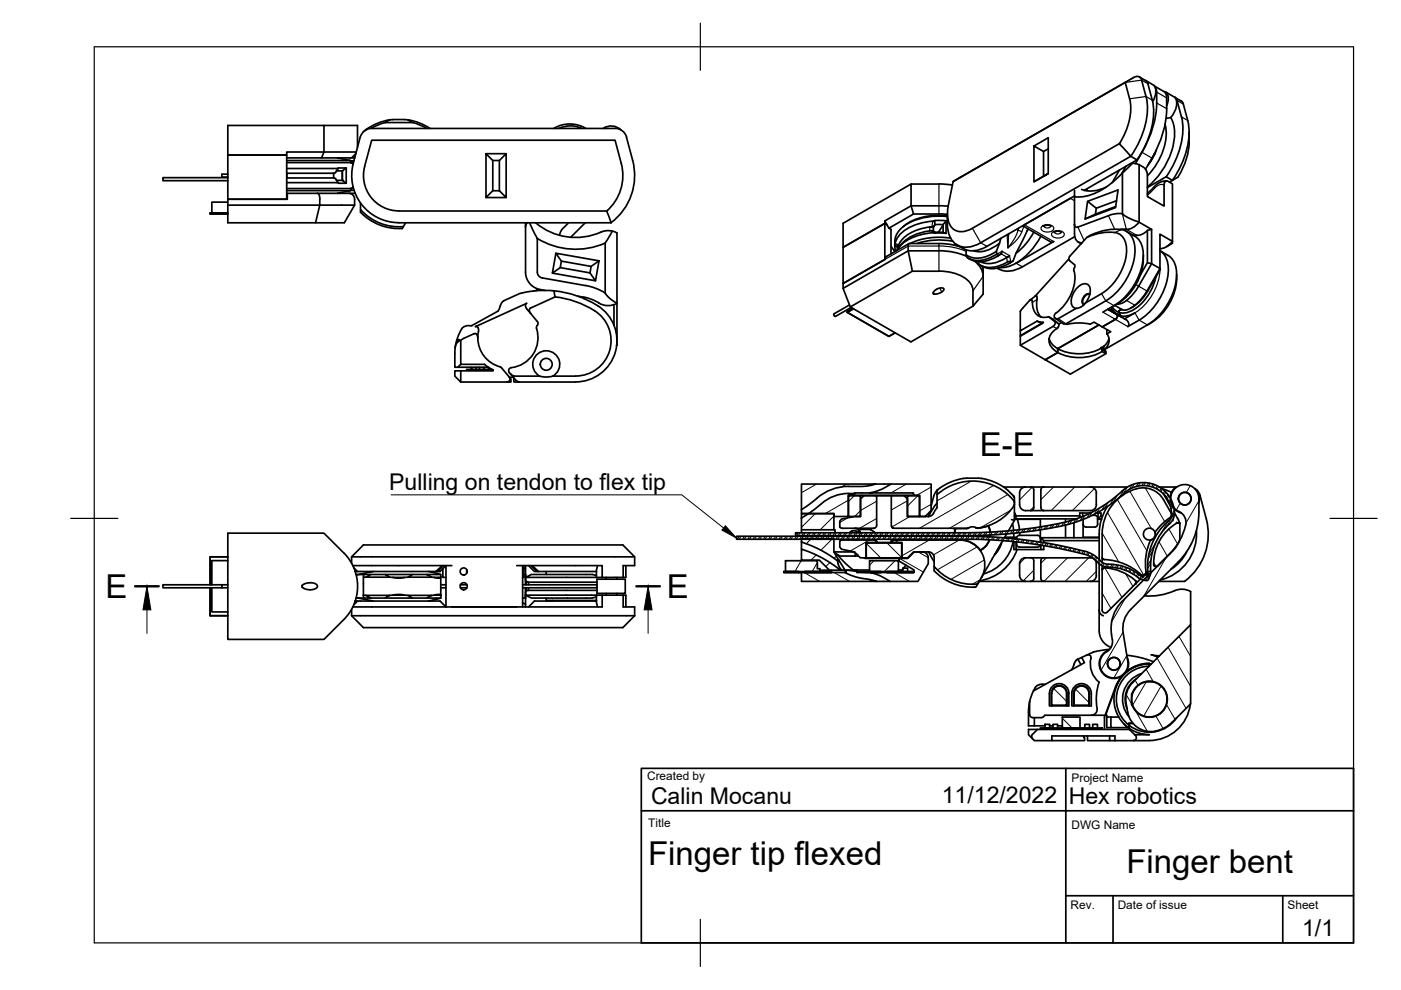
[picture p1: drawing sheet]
<svg xmlns="http://www.w3.org/2000/svg" width="297mm" height="210mm" viewBox="0 0 297 210" stroke-linecap="round" stroke-linejoin="round" font-family="sans-serif">
<defs><g id="words">
<g font-size="7">
<text x="207.8" y="96.7">E-E</text>
<text x="22.4" y="126.8">E</text>
<text x="141.4" y="126.8">E</text>
<text x="137.4" y="183.5">Finger tip flexed</text>
<text x="238.8" y="185.2">Finger bent</text>
</g>
<g font-size="4.9">
<text x="82.5" y="103.9">Pulling on tendon to flex tip</text>
<text x="138" y="170.6">Calin Mocanu</text>
<text x="199.7" y="170.3">11/12/2022</text>
<text x="226.6" y="170.4">Hex robotics</text>
<text x="276.1" y="198.6">1/1</text>
</g>
<g font-size="2.5">
<text x="137.2" y="165.4">Created by</text>
<text x="227.2" y="165.8">Project Name</text>
<text x="137.4" y="175.4">Title</text>
<text x="227.2" y="175.8">DWG Name</text>
<text x="227" y="192.7">Rev.</text>
<text x="237" y="192.7">Date of issue</text>
<text x="273" y="192.7">Sheet</text>
</g>
</g></defs>
<!-- layer: Visible -->
<g fill="none" stroke="#000" stroke-width=".36">
<path d="M240.3 16.4l-36.4 21.1M240.4 16.4a1.06 1.06 0 0 1 1.7 .6M241.6 16.3l3.1 1.8a3.2 3.2 0 0 1-.3 3.4M242 17a15.4 15.4 0 0 1 1.2 7.4 19.8 19.8 0 0 1-3.4 8.7M242.9 17.1l.5 .6M243.4 17.8a15.7 15.7 0 0 1 1.1 7.3 19.8 19.8 0 0 1-3.4 8.8M244.8 18.3l1.9 1.1a1.47 1.47 0 0 1 .7 1.4 21.9 21.9 0 0 1-3.1 12.7l-1.4 2.4M244.8 18.3l.3 .5 .1 .7M245.2 19.5a21.9 21.9 0 0 1-3.1 12.8l-1.4 2.4M246.9 19.5l.4 .1M247.3 19.6l1.8 1M247.3 19.6a2.76 2.76 0 0 1 .1 2.8"/>
<path d="M48.3 26.6h20.4v5.6h-7.9v.7h-12.5zM48.3 32.9h12.5v9.3h-12.5zM48.3 36.9h-1.2v.6h1.2M48.3 37.7h-13.8v.6h13.8M60.8 35.7l12.6-.1v3.3h-1.6l-.3-.2h-10.7M60.8 37.7h10.1l.9 1.2M60.8 36.9v.6M68.2 33.5h7M68.7 32.2l-.5 1.3h-7.4M68.7 32.2h6.8M68.7 26.6h7.1v4.7M70.7 36.7v1"/>
<path d="M71.4 38.2h.6a1.72 1.72 0 0 1 1.4 .7M71.5 33.5l2.8 .5h-13.5M71.8 35.6l-.6 .9-.4 .2-10 .1M73.4 35.6l-.8 .6v2v-2h-1.2M74.3 34v.1M74.8 39.7l-.4 .3h-13.6M74.9 39.7l-.6 .7M74.9 34.6a10 10 0 0 0 9.7 12.6M75 34.1h-.7l.5 .7-.4-.3h-13.6M75.2 33.5h.1M75.4 32.6l-.9 .9M76.4 29.1l-1.5 5.5"/>
<path d="M77.1 27.9h.1M77.3 35.3a7.5 7.5 0 0 0 7.3 9.4M77.6 27.5l-.3 .2M77.8 27.4l-.2 .1M78.8 27.2h51.6M78.8 27.2a2.51 2.51 0 0 0-2.4 1.9M81.7 26l-1.6 .5-1.4 .7M82.6 25.4l-.9 .6M82.7 25.4a12 12 0 0 0-5.1 2.1M83.3 25.4h2.5M83.3 25.4h-.6M85.8 25.4a11 11 0 0 1 5.4 1.8"/>
<path d="M86.5 25.4l.9 .6h-5.7M87.4 26l1.6 .5 1.5 .7M103 32.6l1.5 1.4v6.4l-1.5 1.5zM103 32.6h4.3M104.5 34h1.4M105.9 34l1.4-1.4v9.3l-1.4-1.5zM117.4 27.2a6.6 6.6 0 0 1 6.8 0M118.5 27.2a5.9 5.9 0 0 1 4.8 0M127.9 27.2a2.99 2.99 0 0 1 3.8 .4M130.4 27.2a2.51 2.51 0 0 1 2.4 1.9M131.7 34.6a10 10 0 0 1-3.1 10.2M131.7 34.6l-1.3-4.9h-51.6l-1.5 5.6"/>
<path d="M132.8 29.1a23.3 23.3 0 0 1 1.7 8.6 12.5 12.5 0 0 1-4.9 9.5M193.2 39h6.4l2.3 .2M203.8 37.5l-1.7 1M203.9 37.4v.1M219.2 31l2.1 1.1v5.3l-2.1 1.1zM219.2 31l3-1.8v7.6M221.3 37.4l.9-.6-3 1.7M222.2 31.6l-.9 .5M234.5 39.7a6.5 6.5 0 0 1-5.2 .5M237.3 36.1l-1.5 2.6M238 36.7v8.6M238 36.7a13.9 13.9 0 0 1-9.3 5.1l-.9-.1"/>
<path d="M238.7 35.2l-.9 1.6M239.5 32.8h.1M239.5 20.9l-.9-3.4-36.5 21-1.1 5.1a4.7 4.7 0 0 0 1.4 5.2 3.7 3.7 0 0 0 3.8-.4l31.2-18M239.5 20.9a13 13 0 0 1-2.2 9.6l2.4 2.6M239.7 33.1l-31.8 18.4a4.5 4.5 0 0 1-5.9-.3 5.9 5.9 0 0 1-1.1-3.8M239.7 33.1l1.4 .8-11.2 6.5M240.1 34.6l-2.1 2.1M240.1 34.6l1.4 .3M244.8 32.5l-1.2 2.1M245.2 31.8l-.8 1.7-1.1 1.6M247 26.4a12.2 12.2 0 0 1-3.7 10.9M247.4 38.4h-.8l-1 .5-2.3 2.1"/>
<path d="M248.2 24.9l-1 .2M248.2 24.9a9.5 9.5 0 0 1-.2 8.2 16.3 16.3 0 0 1-4.7 6.5M248.6 38.2l-1.4-.7-3.9 2.3M248.6 38.2l-.7 .4M249.1 20.6l.5 .7 .9 3.5M249.1 20.7l1.3 .7 .4 .4a25.7 25.7 0 0 1 1.3 5.6 18.4 18.4 0 0 1-3.5 10.8M249.1 20.6a3.7 3.7 0 0 1-.9 4.3M249.8 37.5l-1.2 .7M250.5 24.8a16.7 16.7 0 0 1-3.2 12.7M252.1 28v2M252.1 30.1a14.5 14.5 0 0 1-2.3 7.4M44.6 45.2h3.7h-3.7v.2h3.7h-3.7z"/>
<path d="M48.3 42.9h-3.4v2.3M60.8 40.4h13.5l-2.8 .6M60.8 41h.1M67.3 41a1.18 1.18 0 0 1 .5 1.2v1.3h7.4M73.9 41a1.26 1.26 0 0 1 1.3 1.2v1.3l-2.2 3.7h-6.1M74.3 40.4h.8M74.3 40.3v.1M75.2 41h-14.3v1.2h-12.6v5h18.6l.9-3.7h-19.5M75.2 41h.1M76.4 43.1v1.8a10.5 10.5 0 0 0 8.9 3.5l.7-1.2M76.5 44.4a10.9 10.9 0 0 0 9 3.6M84.6 44.7h44.2"/>
<path d="M84.6 47.2h45M103 41.9h4.3M104.5 40.4h1.4M111.4 47.2v10.5a4 4 0 0 0 4.2 3.9M111.8 47.2l-.4 .9M112.3 47.2l1.6 3.4M113.6 47.2a13.1 13.1 0 0 0 13.8 2M113.9 50.6v7.1a1.26 1.26 0 0 0 1.1 1.2l9.1 1.7a10.6 10.6 0 0 1 4.2 1.5M113.9 50.6a15.6 15.6 0 0 0 14.4 .9M117.9 53.7l9.1 1.6-1.7 1.2-6.3-1.1zM117.9 53.7l-.8 4.2 1.7-1.2 .2-1.3M118.8 56.7l6.3 1.2"/>
<path d="M120.5 47.2l-1.4 1.5-.5 1.2M124.1 47.2l-3.1 3.1M125.1 57.9l1.2 1.6-9.2-1.6M125.3 56.5l-.2 1.4M127 55.3l-.7 4.2M127.4 49.2l1.1-.3 1.3 .1-1.5 2.6v10.5M128.6 44.8l1 2.4M129.8 49l1 .4v14.9l-1.4-.9-1.1-1.3M188.9 52.2l.9 1.1M189.7 51.2v1.1M189.7 51.9l.2 1.4M190.4 52.1l.1 .1"/>
<path d="M190.5 52v.5M191.2 51.7l-.5 .6M191.2 51.7a9.2 9.2 0 0 1 6.5-2.8l.5 .3v.2h-.2a10.7 10.7 0 0 0-7.5 3.1l-.4 .6M192.7 51.7l-4.7 2.7-.3 .6-8.9 5.1v1l1.5 4 12.8 7.4 13.2-7.6 2.1-2.6v-5.1l-.1-.7M193.2 43.6v-4.6l-14.4 8.3v5.1l8.8-5 .4 .2-.4-.8v8.2l-8.8 5.1v-7.7l8.8-5 .4 .2 .5 .8 .4 .2v5.2M193.2 43.6l.5 1.8-5.2 3M193.2 43.6l7.8 .1M193.2 43.6l-5.6 3.2M193.4 57.5h5.7M193.7 45.4l7.2 .1M197.1 48.1a8.7 8.7 0 0 0-6.3 3.3l-.3 .6M197.1 48.1l.4 .1"/>
<path d="M197.5 48.2h.4M197.5 48.1h.1M197.5 48.1h-.4M197.9 48.2v.8M198.2 47.8l-.3 .4M198.2 46.8l-.3 .1a12.1 12.1 0 0 0-7.1 2.8l-.9 1.4-.2 .8M198.2 46.8v.9l-.2 .2-.4 .2M198.2 47.6h1.8M198.2 49.4l2.4 .1M198.2 46.8h2.4M199.1 57.5a8 8 0 0 1 6.8 2.8l.4 1.3v3.3M200 49.3h-1.8"/>
<path d="M200 47.6l-1.1 1.6M200.6 46.8v2.7l-.6-.2v-1.7zM200.8 45.9a12.9 12.9 0 0 0-9.7 2.5 4 4 0 0 0-1.4 2.8M200.9 45.8a12.5 12.5 0 0 0-9.5 2.3M200.9 45.3v2.1M201.6 50.5a14.9 14.9 0 0 0-8.6 1.1M202 51.2a15 15 0 0 0-7.5 .4M202.6 51.7l-.2 .3M203.2 52.1l-.1 .1M203.6 52.3l-1.9-.4-2-.3h-6.9l-.2 .3v1.3h6.5a13.7 13.7 0 0 1 5.9 1.2M204.8 53v1.1l.3 .5M206.6 55.3a4.2 4.2 0 0 1 1.8 3.3"/>
<path d="M208.3 56.5v.1M211.3 53.3a5.7 5.7 0 0 1-6.5 .7M211.4 53.8a5.8 5.8 0 0 1-6.3 .8M211.4 56.9l.4 .2M211.5 54.3a5.7 5.7 0 0 1-6.3 .4M211.8 54.2l-.5 .2M211.9 51.5a6 6 0 0 1-5.5 1.7M212.2 50.5l-1 2.8 .1 .6 .3 .2-.1 .2M212.2 53.9l-.4 .2M212.4 53.3l-.2 .6M213.4 54.6a5.7 5.7 0 0 1-5.5 .9M213.8 49.6v.2"/>
<path d="M214 54.2l-.6 .4M214.4 55.6a5.9 5.9 0 0 1-6.6 .6M214.8 55.3l-.9 .6M216.8 47.9l6 3.4 .6-.1-8 4.6M218 48.5l-2.5 5.1-.7 1.7-.4 .3-.7-.1a6.7 6.7 0 0 1-5.4 .9l-.6-.3-.3-.6M218 48.5l-.3 .5M219.2 49.2a13.6 13.6 0 0 1-3.8 4.5M220.7 50.1a12.8 12.8 0 0 1-7.1 6.5l-1.7 .1M221.3 48l.5-.3 .7 .1 .3 .2M223.5 49.2l.6-.2h.5l.4 .2M226.6 54.9l-7.2 7.9M227.7 57.4a9 9 0 0 1-2.8 8.1l-1.3 1.2-.1 .5 .3 .3"/>
<path d="M227.8 56.8l-.1 .6M227.8 56.1v.7M227.8 41.5l-18.5 10.7a5.2 5.2 0 0 1-6.4-.2M227.8 40.3v1.4M227.8 41.7v7.9M227.8 49.6a1.58 1.58 0 0 0 1.6 1.9M227.9 50.2l-11.1 6.3a5 5 0 0 1-5 .5M228.6 51.3l.6 .4M230 40.3v.1M230.5 50.3a10.2 10.2 0 0 1 6.5-.8 3.5 3.5 0 0 1 1.9 3.5 11.7 11.7 0 0 1-5.3 9.2M230.5 40v.5M230.6 42.7l-.5 3.7 2.2-1 .1-1.3"/>
<path d="M235 45.7l-6.5 2.4h-.5l-.2-.6M236.6 43.8l-4.3 1.6M236.7 42.6l-4.3 1.5-1.8-1.4 6.4-2.4-.5 3.7-6.4 2.4M237.7 48.7a3.5 3.5 0 0 1 2.9 3.3 13.3 13.3 0 0 1-6.1 11.8l-8.5 4.9M237.7 48.7a10.6 10.6 0 0 0-7.3 1.6l-3.7 4.2v.7l1.1 .9M238 45.3h.1M238 45.3h-1.5l-1.5 .4M238 45.3l1.1 .8 2.4 1v-12.2l1.2 .8 .5 1 .1 5 3.5 2 .1-5 .2-.3h.3l1.2 .6v12.2l-2.7-1.6v7.3l-1.7-1v-7.3l-2.7-1.5M238.8 49.1l1.8 1M240.2 49.9a3.3 3.3 0 0 0 3.1-1.1v6.9l.9 .2-2.8 4.8M240.6 50.1a4.7 4.7 0 0 1 1.8 4.9 14.2 14.2 0 0 1-8.6 11.2M241.5 47.1a3.5 3.5 0 0 1-3.7 1.5h-.3"/>
<path d="M242.4 55.1a11.7 11.7 0 0 1-5.3 9.2M242.4 54.1v1M243.3 55.7l-1.5 2.5M244.2 48.6l-.9 .2M245.1 58.7a10.3 10.3 0 0 1-6 7.5l-1.2 .2-.6-.1M247.3 52.3l1.3-.7v-.4l-.4 .4a3.2 3.2 0 0 1-2.3 1.1M247.6 54.1a4.7 4.7 0 0 1 1.8 5 13.8 13.8 0 0 1-6.1 9.8l-9.2 5.3M247.6 54.2l-1.7-1a4.8 4.8 0 0 1 1.8 4.9 13.8 13.8 0 0 1-6.2 9.8M249.5 59.2a11.7 11.7 0 0 1-6.2 9.7M249.5 58.2v1M96.5 73.7l-.1 4.2h.6M97.4 72.2l-.6 .6"/>
<path d="M97.7 72.2v5.1h5l1.9 1.1M97.7 77.3l-.7 .6h6.5M97.7 78.6h-1.3v1.1l1.3 1.3M99.5 69l-.6 .1-.9 .4a3.1 3.1 0 0 0-.9 1.9l-.6 2.3M99.6 69l.4 .1M99.9 77.9v.4M100.2 78.3v.2h-1.3v-.2h5.4M100.2 78.5h4.3M100.9 77.9v.4M101.3 71.6l-.2-.6-.5-.3-2.4 1.1-.5 .4h-.3l-.2-.2-.4 .6-.3 1.1M101.3 71.6a6.4 6.4 0 0 0 4.9 6.2l1.8 2.2M101.6 77.9v.4"/>
<path d="M102.6 77.9v.4M103.6 77.9v.4M104.5 78.4v.2h-6.8v2.4M105.6 66l-5.6 3.1M105.6 66l.6-1.5 .6-.7 3.4-1.6 2.2-.4a20.5 20.5 0 0 1 15.9 4.3 8.8 8.8 0 0 1 1.8 9.5 8.8 8.8 0 0 1-8 5.4h-13.1l-.1-.8M108 80a.62 .62 0 0 1 .1 .6 .62 .62 0 0 1-.6 .4M108.2 79.3l.9 .4M109.1 79.7h5.3l1.2 .2 1.6-.2h4.8M111.7 64.3l-10.9 5h.4l.2 .4-.1 1.9M111.7 65.5l.8 1M111.7 64.3l-.3 .5 .3 .7M112.5 66.5l1.4 1.7"/>
<path d="M113.9 61.2l-.3 .5M113.9 68.2a1.07 1.07 0 0 1-.2 1.2 6.5 6.5 0 0 1-5.5 8.6l-.3 .3a.81 .81 0 0 0 .3 1l1.1 1.2M117.2 79.7a2.87 2.87 0 0 0 .8-4.3 2.87 2.87 0 0 0-4.4 0 2.87 2.87 0 0 0 .8 4.3M117.5 61.7l.2 1.3-5.3 2.4-.1 .6 .2 .4M117.7 62.9a18.1 18.1 0 0 1 9.9 4.2 7.5 7.5 0 0 1 1.3 8.1 7.5 7.5 0 0 1-6.8 4.5M122.5 62.8l1.2 .2M123.7 63l1.1 .3 1.7 .6a3.9 3.9 0 0 0 4.3 .4v8.9M124.1 63.1l-.2 .2M130.2 64.6v4.4M130.7 73.2h.1M130.8 73.2l-.1 .1M178.8 61.1l13.8-7.9 .8 4.3-13.1 7.6"/>
<path d="M179.6 66.1l1.2-.7-1.2 .7v.1l1.4-.7-1.4 .7 8.9 5.1 1.3-.7-1.3 .7-8.9-5.1zM180.1 64.7l-3.3 1.8v.4l.3 .2M180.4 65.2l-3.3 1.9M180.5 65.2v.4M198.6 61.3a1.37 1.37 0 0 1 1.5 0l-.2 .4-.5 .4-.9 .2h-.6v-.4l.6-.5M216.3 71.2v.1M218.4 63.6l1.2-.9 .2 .2 .1 .4a4.7 4.7 0 0 0 .8 3.9M219.9 68.1l1 .4M219.9 68.1l1.3 .2v.2l-4.9 2.8v1.9M221 68.6l-4.7 2.6v-1.1M222.2 67.2h.2M222.2 67.2a2.48 2.48 0 0 1-3.2-2.3l-.2-1.1-.1-.2h-.2l-2.1 2.3-.1 4.2 3.6-2"/>
<path d="M222.4 67.2l2.1 1.5M222.4 67.2l1.3 1.1-.3 .8-7.1 4.1 5.3 3.1M222.4 71.7l.6 1.2 1.3 1M223.8 67.5h.6M223.8 67.5l1.6 1.1h.6M224.1 69.7a2.6 2.6 0 0 0-.6 4.5l.8 .5M224.3 73.9v.9M224.3 74.8l-2.7 1.5M224.5 68.7h.1M225.1 68.4l-.7 .3 .1 .5-.4 .5M226 68.7l.2 .1M226.2 68.8l2.9-.3 2 .2 .8-.4 1.8 1"/>
<path d="M230.1 64.2a3.1 3.1 0 0 0 .6-3.8 1.88 1.88 0 0 0-2.4 .7 3.4 3.4 0 0 0-.8 4l.6 .3M230.1 64.2l-.9 .9-1.1 .3-3.7 2.2M231 62.4a1.53 1.53 0 0 0-1.3 2.2M231.1 62.5a.94 .94 0 0 0-1.4 .6l-.2 .3a.79 .79 0 0 0 .4 1.2M233 68.9l-8.7 5M233.5 73.7l.5 .4M233.6 73.9v.6M233.6 62.3l-3.5 1.9M233.6 73.9h-.1a10.3 10.3 0 0 1-9.2 0M233.6 74.5l.9 .5v-.3M233.7 74.5a9.9 9.9 0 0 1-9.4 .2M233.7 69.3l1.8 1-.8 .5 .1-.9"/>
<path d="M234 73.5l-.6 .3M234 73.5h.1M234 73.5l.1 .7M234.1 74.2l.3 .2M234.4 74.4l.1 .3M234.5 75l-7.6 4.3-5.3-3M234.7 70.8a2.4 2.4 0 0 1-.6 3.4M234.9 65.6l.2 .1M235.1 71.7l-.5 1.1-.6 .7M235.2 65.4l.8 .5M235.6 65.1l.4 .8M235.8 65l.8 .9 .6 .3"/>
<path d="M236 65.9l.6 .6 .8 .4M236.3 64.7l1.9 1.1 .8-.1 1.1-.6a10.1 10.1 0 0 0 3.1-3.4l2.7-4.8v.3l-2.6 4.6a9 9 0 0 1-3.5 3.5M236.5 67.7l-2.8 1.6M236.8 66.6l.1 .6-.4 .5M236.9 66.7l.5 .3M237.1 64.3l-.9 .5M237.3 65.9l-.1 .4 .3 .5M237.6 67.1l.8 .5M237.6 67h1.5l1.5-.7-2.2 1.3M237.8 65.6l-.6 .3M237.8 65.6l-.5 .3 .3 1.2-2.5-1.4 2.3 1.3 .2-.1M238.4 67.6l.3 .1"/>
<path d="M238.7 67.7l.5 .6a.74 .74 0 0 1-.1 .9M241.4 60.7a7.4 7.4 0 0 1-3.5 3.6l-1.2 .2M241.5 67.9l-2.4 1.4M97.7 81h9.8M108.8 80h-.8l.3 .4v.6h-.8M109.3 80.5l.8 .5M44.6 118.1v5.9v-5.9h3.7zM48.3 118.9h-3.4v5.1M74.5 118.1l2.5-2.6h55.1l2.5 2.6v1.8h-2.5v2.5M74.5 118.1h60.1M74.5 118.1v1.4M74.8 119.9h21"/>
<path d="M93.8 119.9l-1.4 1.3M94 119.9l-1.3 1.3h.6l1.3-1.3v8.8l-1.3-1.3h-18h.2M109.6 119.9h18.1v2.5h5v-2.5M110.8 119.9v8.8M111.1 119.9v2.5h-.3M111.4 119.9v4.1M112.1 119.9l1.2 1.3h.6M112.6 119.9l1.2 1.2 .4 .1M112.8 119.9l.9 .8a1.26 1.26 0 0 0 1.4 .5h11.3M126.7 119.9l-.3 1.3M166.5 118.9h6.8v1.7h.6v.6h-7.4zM169.9 108.1v.8h1.5h-1.5v.9"/>
<path d="M169.9 109.8l1.5-.9h5.4v3.4h-6.9zM169.9 116.4l4.2 1.8 4.2 2.7h-2.4l-2.2-2.1h-3.8zM169.9 114.2h6.9v2.8l1 1.7-.2 .2-3.5-2.2-4.2-1.8zM169.9 114.9v1.5M169.9 112.3v.7M169.9 113.6v.1M169.9 118.8v.1M173.2 105.7l-3.3 2.4M176.8 117h.1M176.8 112.3l.2 .1 .1 .6M177.1 113.6v.1M177.6 117.6l1.9 2.1 1.4 1.2"/>
<path d="M177.6 118.9l.2 1.1 .7 .9h3.2v.3h.1M177.8 118.7l1.3 2.2M178.5 114.5h6.7M178.5 112h6.7M178.6 114.5l-.6 .3 .1 1.2 .3 .5 2.8 .5M179.8 109.5h.1M179.9 105.1h2.5v4.4h-2.5zM179.9 103.1a13.8 13.8 0 0 0 5.8-.5h-15.8v5.5M179.9 104.6a8.7 8.7 0 0 0-5.7 2.2l-2.8 2.1h5.4v.6h3v-4.5h1.4v-.4h-1.3M179.9 103.1a10.2 10.2 0 0 0-6.7 2.6M180.2 113l.2-.3 .5-.2 .7 .1 .5 .4M180.2 113.6l.1 .1"/>
<path d="M181 117h.2M181.2 105h12.5M181.3 112l.7 .3 .4 .5M181.4 117.4h.2M181.9 114.3l-.6 .2M181.9 117.7l-.1 .2h-.5l.1-.5-.4-.4h-4.1l.2 .3 1 .6h3.2M182.1 113.6l-.2 .1M182.3 112.3h2.4M182.4 112.8h.1M182.4 112.8v.2M182.4 105.1h.7M182.4 113.6v.1"/>
<path d="M183.1 105.1l-.6 .7v3.7h-1.3l-2.8 .6-.3 .4v1.3l.5 .2M183.1 105.1h2.8v6.3M183.2 118.3l.2 .1h7.2M183.6 118.3h.1M183.7 115.1h7.5v3.2h-7.5zM184.3 104.5l1-.2a11.9 11.9 0 0 0 3.6-1.7h8.5v5.7l-1.2 1.2h-1.2v-4.5h-1.3v-.5zM184.3 104.5h-3.1v.1M184.4 118.9h6.1v2.3h-6.1zM184.4 112.3l1 .7M185.2 114.5l.5 .1 .2 .3-.1 .1M185.2 112h.2M185.2 114.5l.3 .1 .4 .4"/>
<path d="M185.4 113.6l-.1 .1M185.7 102.6h3.2M185.8 113.6l-.2 .1M185.8 115h-2.2v3.3h-1.2l-1.2-1.3M185.9 111.4a.62 .62 0 0 1-.7 .6M185.9 105.1h3.1M186.9 113.6v.1M186.9 113.6h.1M188.9 114.8l.1 .2M189.3 114.4h14.2a5.3 5.3 0 0 1 4.4 2.3M189.5 114.5h-.5l-.1 .5-3-.1M191.2 118.3h.1"/>
<path d="M191.7 105.1h.7M192.1 119.8l-.5 .7M192.4 105.1h2.5v4.4h-2.5zM195.5 117a1.26 1.26 0 0 1 1.3 1.3v1.2l-2.2 3.8h-5.9l-2.3-1.3-1.9-.6h9.3v-.5l-3.2-2v-.5h1.9l1.3-1.4h1.7M196.8 117h-3.1l-1.3 1.3h-1.2v-3.3h-2.2l.2-.4 .3-.1h14a5.3 5.3 0 0 1 4.6 7.9M196.8 109.5h-4.4v-3.7l-.7-.7h-2.7v6.3l.4 .6 16-.1-.5 .2M196.8 117a1.34 1.34 0 0 1 1.3 .9v2.2M196.9 117l1.2 2.1M197.1 108.6l-.3 .9M198 105.1l-.6 2.2M198 105.1l.7-1.1v3.6l-.6 .9a1.37 1.37 0 0 1-1.3 1M198.7 106.6l-1 1.4-.8 1.5"/>
<path d="M198.7 104.9a11.3 11.3 0 0 1 16.3 1.3M198.7 103.9a9.9 9.9 0 0 1 6.7-2.5h1.8a10.5 10.5 0 0 1 6.6 2.7l.8 .8M198.9 103.8l-.2 .1M202.1 112l2.8 .1M202.4 113.6v.1M202.4 114.4l.1 .1M202.5 113.6v.1M202.5 114.3v.1M202.5 112.1l-.1 .9M202.6 114.3v.1M202.6 112.1l-.1 .8M206.9 111.9a1.56 1.56 0 0 0-1.5 0"/>
<path d="M207 111.9h.3M208.3 116.3h.1M209.2 115.4v.1M209.6 111.5l-1.8 .4h-.8M209.8 114.4l-.8 1.3-1.1 .9M209.8 114.4l-.7 1.3-1.3 1M209.9 113.4v.4M210 112.8l-.5-1.3 .4 1.3M210 113.4v.4M211.9 115.8l-.6 1.1M212.2 115.3l-.6 1.4-.6 .8M212.4 115.1l-.6 1.4-.9 1.2"/>
<path d="M212.7 103.3h5.8M212.8 114.6h-.2l-4.5 7.8M213 113.9h2.6M213.4 113.2l-.4 .8h1.6M214.5 110.2l.6 .1M214.6 104.8l.5 .6v1.2M214.7 111.1l.2 1.3M214.7 114.2l-.1-.2h.8v.2M214.8 114.8a8.8 8.8 0 0 1-6.3 6.9M214.9 113.1v.8M215 106.2l.1 .4M215 114.8v1.1a.39 .39 0 0 0 0 .5 .39 .39 0 0 0 .4 .1h5.9v-.8"/>
<path d="M215.1 106.6v.4a9.6 9.6 0 0 1-7.8 4.9M215.1 106.8v3.5M215.1 109.4a.26 .26 0 0 1 .3 0 .26 .26 0 0 1 0 .4v.2h-.3M215.1 110.1h.6M215.1 110.3l-1.3 2.3M215.1 108.7l.3 .7M215.4 114.3h.1M215.4 110h12.8M215.4 114.9v1.6M215.5 114.9a.9 .9 0 0 0 .4 1.1h4.1l.2-.1 .4-.3M215.7 116.5a10 10 0 0 1-8 6.6M215.7 110.1h4.9v1.6"/>
<path d="M215.7 110.1l.5 2.2M216.2 112.9v.6M217.4 103.2a1.26 1.26 0 0 0-1.2 1.3v2.5a1.26 1.26 0 0 0 1.2 1.3h1.1M218.5 118.3a1.93 1.93 0 0 0-2.1 .5l-.2 .7v2.5a1.26 1.26 0 0 0 1.2 1.3M218.5 108.3h2.8M218.5 103.3h2.8M218.5 118.3h2.8M218.6 118.3a.62 .62 0 0 1 .6 .6v3.7M218.6 103.2a.62 .62 0 0 1 .6 .7v3.7a.62 .62 0 0 1-.6 .6M220.6 112.3v2.6M220.6 114.1a.62 .62 0 0 0-.6-.6h-3.8a.67 .67 0 0 0-.7 .8M220.7 114v.9"/>
<path d="M220.7 115.6v.9M221.3 118.3h9.9a1.23 1.23 0 0 1 1.2 1.2l.1 2.5a1.26 1.26 0 0 1-1.3 1.3M221.3 103.3h17.8M221.3 114.6h11.7M221.3 114.6v.5M221.3 118.3a.62 .62 0 0 0-.6 .6v3.7M221.3 103.2a.62 .62 0 0 0-.6 .7v3.7a.62 .62 0 0 0 .6 .6M225.9 110v.7M225.9 111.3v2.7M227.7 110v.2M227.7 110.8v3.2M228.9 109.4h-13.5"/>
<path d="M229.6 108.8v.7M229.6 110.1v3.8h3.4M229.7 111.1a.62 .62 0 0 0 .6 .7M229.9 117.5l1.6 .7 1.7 1.4a2.8 2.8 0 0 0 1.8 .6M230 116.9a100.3 100.3 0 0 0-25.1-3.2h-48.7v.6h48.7a98.7 98.7 0 0 1 24.9 3.2M230 116.9l1.8 .7 1.5 1.3M231.2 103.2a1.23 1.23 0 0 1 1.2 1.3l.1 2.5a1.26 1.26 0 0 1-1.3 1.3h-9.9M231.2 108.8h-2.3v.6l.3 .2M231.6 109.3a.86 .86 0 0 1 1.1 .3v.3M232.6 108.8h.8v.6M232.7 109.9v1.2M232.7 110.1h.8"/>
<path d="M232.7 111.1a.62 .62 0 0 1-.6 .7h-1.8M232.8 110h.8M232.8 108.8v1.2M233 114h-12.3l.6 .6M233 119.5v14.2a3.8 3.8 0 0 0 2.5 3.6M233.3 118.9l.9 .6a13 13 0 0 1 6.3 1.6l1.3 1M233.7 120v.9M233.7 118.1v1.1M233.8 109.4h-.4l-.6 .6M234.2 118.6a12.2 12.2 0 0 1 7.8 3.3M234.8 107.4a10.6 10.6 0 0 0-1.8 5.8v5.5M244.6 119.6l.3 .5 .5-.1"/>
<path d="M244.9 112.9a1.26 1.26 0 0 0-1.6-.9 1.26 1.26 0 0 0-.8 1.6 1.26 1.26 0 0 0 1.5 .9 12.3 12.3 0 0 0-1 6.9l-.5 .6-.5-.1M245.8 103.3h3.7M246.4 103.6l2 .8M246.6 104.6l.4 .6M246.9 105.1l.2 .1M247 105.2l1.1 2M248 117.4a12.1 12.1 0 0 0 3.5-6.7 2.82 2.82 0 0 0-2.1-2.5 3 3 0 0 1 .4-5.1 3 3 0 0 1 4.4 2.6 17.2 17.2 0 0 1-1.8 10l-1.2 1.8-1.4 1.7-10.1 10.1a5.7 5.7 0 0 0-1.6 4.8l1 6.2a3 3 0 0 1-2.3 3.3 3 3 0 0 1-3.6-2 3 3 0 0 1 1.9-3.7 2.51 2.51 0 0 0 .7-2.3M248.2 109.6l.2-.2 .1-.4-1.8-3.1a5.1 5.1 0 0 0-6.7-1.9 10 10 0 0 0-6.3 9.2v5.1l.1 .2 .4 .2M248.3 109.6a7.6 7.6 0 0 0-3.4 3.4l-.1 .9-.4 .4-.5 .2M248.7 110.1v.3M248.7 116.7l-10.8 10.8a8.4 8.4 0 0 0-2.1 8.1M248.9 107.9l.6 .4 1 .5"/>
<path d="M249 108.9l-.2 .9a4.5 4.5 0 0 1-1.5 1.9 12.5 12.5 0 0 0-3.3 9.8l-.4 .9a.61 .61 0 0 1-.3 .6 .61 .61 0 0 1-.7-.1h-.6l-.6-.3M249 108.7l.9 1.7 .2 .7M249 108.9a6.6 6.6 0 0 0-4-6 6.6 6.6 0 0 0-7.1 1.2 28 28 0 0 1-16 7.4 103.4 103.4 0 0 1-17 1.5h-36.2v.6h36.2a92.1 92.1 0 0 0 22.9-2.8 28.9 28.9 0 0 0 11.2-6.7 5.9 5.9 0 0 1 6.4-.3 5.9 5.9 0 0 1 2.8 5.8 3.8 3.8 0 0 1-1.4 1.7 13.4 13.4 0 0 0-3.5 10.4l-.1 .2M249.3 103.2a3.1 3.1 0 0 0-1.2 2.3M249.4 110.8l.1 .1M249.5 110.9h.4l.2 .2v3.2M249.5 110.9a9.9 9.9 0 0 0-4.9 8.7M250.2 114.3l-.6 1.3-.8 1.1M251.6 117l-.7 1.2-1 1.2-1.7 1.3M253.3 103.6l.7 .6 .5 .9M253.7 112.5a10 10 0 0 1-7.7 10.5M253.8 103.9l.5 1.3-.1 1.4"/>
<path d="M254.4 105.1l1.4 4.9M255.8 110a12.5 12.5 0 0 1-4.6 13.2M44.6 124.6v5.9h3.7h-3.7zM44.9 124.6v5.1h3.4M47.1 124v.6M47.1 124h-12.6v.6h12.6M47.1 124.6h1.2M47.1 124h1.2M64.1 124.1l.4-.3 1.1-.2a1.67 1.67 0 0 1 1.7 .7 1.8 1.8 0 0 1-1.7 .7l-1.3-.3-.3-.3zM72.9 131.4a10 10 0 0 0 0-14.2l-4.2-4.2h-20.4v22.6h20.4l4.2-4.2M74.5 129.2v1.3l2.5 2.6h55.1l2.5-2.6M74.5 130.5h60.1"/>
<path d="M75 120.4l.8 .8M75.5 121.2h-.2h17.1M75.5 121.8l.1 .1M75.6 126.7l-.1 .1M75.8 127.4l-.8 .8M77 126.8l-1.4-.1 3.5 .7M77 126.2h.6l1 .6h-1.6zM77 122.4v3.8M77.6 126.2h5l-.9 .6h-3.1M78.6 121.8h-1.6v.6h.6M79.1 121.2l-3.5 .7 1.4-.1M81.7 121.8h-3.1l-1 .6h5"/>
<path d="M82.6 126.2h3.9l.9 .6h-5.7M83.3 126.2l.9-.2 1.6 .2M83.3 122.4l.9 .2 1.6-.2M86.5 126.2h5l-1 .6h-3.1M87.4 121.8h-5.7l.9 .6h3.9M90.5 121.8h-3.1l-.9 .6h5M90.5 126.8h3M90.8 121.2l2.7 .6M92.1 122.4l.6 .2h.6l.1-.2M92.1 122.4h1.3M92.4 121.2h.3M93.4 122.4l.1-.1v4l-.2-.3-1.2 .2"/>
<path d="M93.4 126.2h-1.9M93.5 122.3v-.5h-3l1 .6h.6M93.5 126.3v.5M93.5 126.8l-2.7 .6M93.5 124.6h1.1M93.5 124h1.1M93.9 120.6v1.8h.7M95.8 128.7h13.8M97.6 124.6h1.4M97.6 124h1.4M99 120.8v.7M110.8 127.8l.6 .3"/>
<path d="M110.8 124h15.8M110.8 124.6h15.8M110.8 126.8h.6M111.1 121.8h.3M111.4 124.6v2.2M111.4 126.2v.6M111.4 120.5l-.3 .2M111.4 122.9l.1 .3 .4 .2M111.5 123.2v.8M111.5 124.6v.8M111.9 123.4h14.7M112.1 123.4v.6"/>
<path d="M112.1 124.6v.6M115.8 126.8v.5h10.6M115.8 121.2v.6M117.1 127.3v.1M126.4 127.3v.1M126.4 127.4l.3 1.3M126.4 126.2h1.3M126.4 127.4h-13.1l-1.2 1.3M126.4 122.4h1.3M126.4 126.2h-15l1.3 .6h12.9l.9-.2M126.4 121.2v1.2M126.4 126.2v1.2"/>
<path d="M126.5 122l-.9-.2h-12.9l-1.3 .6h15M126.6 122.8h6v3h-6zM126.6 125.2h-13.1a2.53 2.53 0 0 0-2 .2l-.1 3.3M127.7 126.2h4.4M127.7 126.2v2.5h-52.9M128.5 122.4v.4M128.5 125.8v.4M130.8 122.4v.4M130.8 125.8v.4M132.1 126.2h.6v2.5M132.1 126.2v2.5h2.5v1.8M166.2 121.2h3.1v.2h-3.1z"/>
<path d="M169.3 121.4h.6M169.9 121.4h9.2l2.2 .9 4.5 1h-15.9zM170.5 121.2h5.7v.2h-5.7zM173.9 120.9h2M176.2 121.2h.1M176.3 120.9v.5M178.3 120.9h.2M179.1 121.4h.4l-.3-.3 .2-.2 2 .2a.22 .22 0 0 1 .2 0 .22 .22 0 0 1 .1 .3h1.3M183 121.2h3.8v.2h-3.8zM183 121.2h-1.2v.2M183.4 121.2h3.4v.2h-3.4zM184.4 120.9h-3.4"/>
<path d="M185.8 123.3h2.9M188 121.2h5.7v.2h-5.7zM190.5 120.9h.7M191.4 121.2v-.7h1v.7M191.4 120.6l-.2 .3v.3M198.1 120.1v.9M198.1 120.1a10.1 10.1 0 0 0 9.2 3.6l.2-.2M198.1 121a12 12 0 0 0 8.5 3.5h.3l.6-1M207.6 123.3h25.4M208.1 122.4l-.6 1.1M219.2 122.6a.62 .62 0 0 1-.6 .6M220.7 122.6a.62 .62 0 0 0 .6 .6"/>
<path d="M228.5 139.8l-.5 .4-.3 .8M228.5 139.8l.8-.4 .6 1.1-10.8 6M228.5 139.8l.7 1.1M230.4 138.9a.61 .61 0 0 1 .7 .1 .61 .61 0 0 1 .2 .6 5 5 0 0 0 1.7 5 13.6 13.6 0 0 0-.4 6.1l-.5 .7-.7 .3M233 129.4a1.26 1.26 0 0 0 .9 1.2M234.2 120.4a9.7 9.7 0 0 1 6.6 2.8l-.1 .6M234.2 120.4l-.3 .1-.2 .3v8.6M235 120.3a9.7 9.7 0 0 1 6.4 2.3M235.1 137.8a3.1 3.1 0 0 0-1.7 4.3 3.1 3.1 0 0 0 4.4 1.3M235.2 137.7a13.4 13.4 0 0 0-5.9 1.7M238.9 138.9a20 20 0 0 1 5.7 1.4M239 139.4a3.1 3.1 0 0 1-.2 3"/>
<path d="M240.7 123.8l-6 6a.62 .62 0 0 1-.6 .1 .62 .62 0 0 1-.4-.5M241.7 122.8l-1 1M242.7 121.9l-.5 .4M243.2 121.9h-.5l-.3 .4-.6-.2M243.4 121.1l-.6 .6M244.1 138.8l1.7 .3M244.1 138.8l1.4 .6M245.7 123.3h5.5M252.4 125.4v7.1M252.4 125.4a4.1 4.1 0 0 0-4.1 .2l-3.2 .7h-2.5M218.3 148.7v2.8M218.3 151.5a.62 .62 0 0 0 .6 .6"/>
<path d="M218.9 152.2h1.9M219.1 146.5a10 10 0 0 0-1 4.5v2.9h3.5M219.3 152.2v1.7M220 154.7h-1.9v1.1l1.2 1.2h3.7M220.6 154.3h13.1v.2h-13.1zM221.1 145.1h-.7l-.5 .3-.8 1.1M221.2 145.1h.4M221.6 153.6h.9v.7h-.9zM222.5 147v2.7h4.1v-2.7M222.5 147a2.06 2.06 0 0 1 2.1-2.1 2.06 2.06 0 0 1 2 2.1M222.5 153.9h.7M222.9 147v2.7"/>
<path d="M222.9 147a1.68 1.68 0 0 1 1.7-1.7 1.68 1.68 0 0 1 1.7 1.7M223 147v2.5h3.1v-2.5M223 149.5v.2M223 147a1.56 1.56 0 0 1 1.6-1.5 1.56 1.56 0 0 1 1.5 1.5M223.2 154.3v-.7h1v.7M224.2 153.9h1M225.2 152h3.8v2.3h-3.8zM226.1 149.5v.2M226.2 154.5v.2M226.2 147v2.7M227.2 147v2.7h4.2v-2.7M227.2 147a2.06 2.06 0 0 1 2.1-2.1 2.06 2.06 0 0 1 2.1 2.1"/>
<path d="M227.6 147v2.7M227.6 147a1.68 1.68 0 0 1 1.7-1.7 1.68 1.68 0 0 1 1.7 1.7M227.7 141l-.5 1M227.7 147v2.5M227.8 147a1.56 1.56 0 0 1 1.5-1.5 1.56 1.56 0 0 1 1.6 1.5M229.6 156l.3 .4 .1 .6h-7v-1h13.4v1M230 154.3v-.7h1v.7M230.5 156l.2 1h4.6v-1M230.9 147v2.7M230.9 149.5h-3.2v.2M231 147v2.7M231.7 154.3v-.7h1v.7"/>
<path d="M234.3 151.7h-12.7l-.8 .4M234.7 152h2.5M235.3 157h8.4M235.5 152v2.3M236.5 145.6l-2.3 6.4v2.7M237.2 152l1.2 1.6M237.8 143.4l-1.3 2.2M238.4 153.6l.8 .7M238.4 153.6l.7 .7M238.8 142.4l-1 1M239.3 145.6v.3M239.4 154.4l1.2 .7 1.2 .4 1.9 .3h-3.1"/>
<path d="M239.4 154.6l1.4 1.3a.62 .62 0 0 1 .1 .7 .62 .62 0 0 1-.6 .4M240.1 144.7l12.3-12.2v16.7l-4.8 4.7-1.5 .8-1.2 .3M240.1 144.7a5 5 0 0 0-1.3 4.5 6.5 6.5 0 0 0 2 4.8 5 5 0 0 0 4.1 1M240.2 153.4h-.8v1.3h-19.4l-1.1 1a.61 .61 0 0 0 0 .9M240.6 146v.1M240.6 150.4v.2M240.8 145.8a3.8 3.8 0 0 1 5.7-.1 3.8 3.8 0 0 1-.6 5.6 3.8 3.8 0 0 1-5.5-1.1l-.5-.8v-2.3zM240.9 143.9a5.1 5.1 0 0 0-1.9 6.4M241.4 151.3h.1M241.4 145.2h.1M242 142.8a5.7 5.7 0 0 0-2.6 9.2M243 152h1.4"/>
<path d="M243 144.5h1.4M243.6 140.7v.6M243.6 141.3h.1M243.6 141.3a7 7 0 0 0-6.5 4.7 7 7 0 0 0 2.2 7.7M243.6 140.7a7.6 7.6 0 0 0-7 5l-2.2 6h.3v2.6h4.6v-1h.9M243.6 140.8a7.5 7.5 0 0 0-6.4 11.2M243.7 141.2v-.6l-1.5 .2-2.1 .7-1.3 .9M243.7 140.8h.4M245.9 151.3h.1M245.9 145.2h.1M246.7 146v.1M246.7 150.4v.2"/>
<path d="M249.5 152.2a7 7 0 0 1-10.1 1.6M252.4 149.3a8.8 8.8 0 0 1-8.7 7.7"/>
<circle cx="115.8" cy="77.2" r="1.26"/>
<circle cx="251.2" cy="105.7" r="1.32"/>
<circle cx="251.2" cy="105.7" r="1.37"/>
<circle cx="98.3" cy="124.3" r=".75"/>
<circle cx="98.3" cy="121.2" r=".75"/>
<circle cx="236.2" cy="140.7" r="1.32"/>
<circle cx="236.2" cy="140.7" r="1.37"/>
<circle cx="243.7" cy="148.3" r="3.8"/>
</g>
<g fill="#000">
<circle cx="72.6" cy="38.2" r=".18"/>
<circle cx="77" cy="27.9" r=".18"/>
<circle cx="202.5" cy="114.5" r=".18"/>
<circle cx="111.4" cy="122.4" r=".18"/>
</g>
<!-- layer: Visible Narrow -->
<g fill="none" stroke="#000" stroke-width=".25">
<path d="M240.3 16.4l-1.7 1.1 3.4-.5 1.4 .8M245.2 19.5l2.2 1.3M199.1 39v6.4M203.9 37.5l-1.8 1M239.5 20.9l3.5-.4 1.3 .7M242.1 32.3l2.1 1.2M244.7 32.7h.1M244.7 39.6l.1 .3M244.8 39.9l-1.5 1.5M245.2 21.8l2.2 1.2M246.8 39.3a1.58 1.58 0 0 0-2 .6M249.6 21.3l1.3 .8"/>
<path d="M250.5 24.8l1.3 .7M189.7 51.9l.3-.2 .5 .4M189.7 51.9l.5 .3M190.4 52.1h-.2v.8M190.5 52v.5l-.8-.4M197.1 48.1v.9M197.5 48.1v.1M197.6 48.9l.2 .5M197.8 46.9l-.2 1.2M199.1 51.6v.6h-6.5l-4.9 2.8M204.8 53.3a14.3 14.3 0 0 0-5.7-1.2v5.4M206.2 48.4l1.7 3.1 1.4 .7"/>
<path d="M208.3 56.5l.1 1.1M208.4 58.6l-2.1 3.1M211.4 53.9l1-.6 1.6 .9 .3 1.4M212.2 53.9l-.7 .4M212.3 53.8l1.2 .7M213.4 54.6l.2 .9M215.4 55.8l1.4 .8M215.7 48.5l.1 .4M215.8 48.9l-.7 1.7-1.4 2 .1-2.8M215.8 48.9l.9 .2M216 48.3l-.2 .6M217.1 48l-.7 1.6-.6 1-2.1 2-.1-2.9"/>
<path d="M217.2 47.7l6.2 3.5M220.8 48.1a1.67 1.67 0 0 1 2.6 .3 1.57 1.57 0 0 1-2.7 0zM221.3 47.9a.91 .91 0 0 0 1.5 0M223 49.4a1.67 1.67 0 0 1 2.7 .3 1.57 1.57 0 0 1-2.8 0zM223.5 49.2a.91 .91 0 0 0 1.5 0M226.9 42.1l.9 .5M228.5 48.1l1.3 2.9M235 45.7l1.3 2.9M237.7 48.7l-1.3 .6M238 45.3l.8 3.3 2.2 1.3M245.9 57.2a11.7 11.7 0 0 1-5.3 9.1l.9 1.6 1.8 1M199.2 61.1l.4 .8"/>
<path d="M219.9 63.5l-1 .6M222.4 67.2l.9 .5M223.3 69.2l.8 .5M223.6 68.2l.9 .5M224.4 67.6l1.6 1.1M233.6 62.3l.8 1.5 1.8 1M233.6 73.9l.8 .5M233.6 74.2l.9 .5M233.8 66.2l5.3 3.1M234.9 65.6l3.8 2.1M234.9 65.6l2 1.1M237.4 66.8h.1"/>
<path d="M238.8 63.7l1.8 1M240.8 60.3l2.5 1.5"/>
</g>
<!-- layer: Border -->
<path d="M20 9.9h267v190h-267zM148.5 4.9v10M15 109.9h10M282 109.9h10M148.5 194.9v10" fill="none" stroke="#000" stroke-width=".25"/>
<!-- layer: TitleBlock -->
<path d="M136 162.9h151v37h-151zM136 171.9h151M226 162.9v37M226 189.9h61M236 189.9v10M272 189.9v10" fill="none" stroke="#000" stroke-width=".36"/>
<!-- layer: Hatching -->
<g fill="none" stroke="#000" stroke-width=".21">
<path d="M156.7 113.7l-.3 .6M157.1 113.7l-.4 .6M157.8 113.7l-.3 .6M158.2 113.7l-.4 .6M158.9 113.7l-.3 .6M159.3 113.7l-.4 .6M160 113.7l-.3 .6M160.4 113.7l-.4 .6M161.1 113.7l-.3 .6M161.5 113.7l-.4 .6M162.2 113.7l-.3 .6M162.6 113.7l-.4 .6"/>
<path d="M163.3 113.7l-.3 .6M163.7 113.7l-.4 .6M164.4 113.7l-.3 .6M164.8 113.7l-.4 .6M165.5 113.7l-.3 .6M165.9 113.7l-.4 .6M166.6 113.7l-.3 .6M167 113.7l-.4 .6M167.7 113.7l-.3 .6M168.1 113.7l-.4 .6M168.8 113.7l-.3 .6M169.2 113.7l-.4 .6"/>
<path d="M169.2 113l-.3 .6M169.6 113l-.4 .6M169.9 118.9l-1.4 2.3M169.9 113.7l-.4 .6M170.3 113.7l-.4 .6M170.3 113l-.3 .6M170.7 113l-.4 .6M171 113.7l-.4 .6M171.4 113.7l-.4 .6M171.4 113l-.3 .6M171.8 113l-.4 .6M172 114.2l-1.1 1.1"/>
<path d="M172.1 113.7l-.4 .6M172.5 113.7l-.4 .6M172.6 113l-.4 .6M172.8 108.9l-2.9 2.9M172.9 113l-.3 .6M173.1 117.7l-1.1 1.1M173.1 102.7l-3.2 1.8M173.2 113.7l-.4 .6M173.3 119.3l-1.1 1.9M173.6 113.7l-.4 .6M173.7 113l-.4 .6M174 113l-.3 .6"/>
<path d="M174.3 113.7l-.4 .6M174.7 113.7l-.4 .6M174.8 113l-.4 .6M175.1 113l-.3 .6M175.4 113.7l-.4 .6M175.8 113.7l-.4 .6M175.9 113l-.4 .6M175.9 119.3l-.8 .8M176.2 113l-.3 .6M176.5 114.2l-2.4 2.5M176.5 113.7l-.4 .6M176.8 109.4l-2.9 2.9"/>
<path d="M176.9 113.7l-.4 .6M177 113l-.4 .6M177.3 117.9l-.5 .5M177.3 113l-.3 .6M177.6 113.7l-.4 .6M178 113.7l-.4 .6M178.1 113l-.4 .6M178.4 113l-.3 .6M178.7 113.7l-.3 .6M179.1 113.7l-.4 .6M179.2 113l-.4 .6M179.4 102.7l-1 .6"/>
<path d="M179.5 113l-.3 .6M179.7 109.8l-1.6 1M179.8 113.7l-.3 .6M179.8 106.1l-4.8 2.8M180.2 113.7l-.4 .6M180.3 113l-.4 .6M180.6 113l-.3 .6M180.9 113.7l-.3 .6M181.1 105.1l-1.2 1.2M181.3 113.7l-.4 .6M181.4 113l-.4 .6M181.7 113l-.3 .6"/>
<path d="M182 113.7l-.3 .6M182.4 113.7l-.4 .6M182.4 108.3l-1.2 1.2M182.5 113l-.4 .6M182.8 113l-.3 .6M183.1 113.7l-.3 .6M183.5 113.7l-.4 .6M183.6 113l-.4 .6M183.7 115.2l3 3.1M183.9 113l-.3 .6M184.2 113.7l-.3 .6M184.3 114.5l-4 2.3"/>
<path d="M184.6 113.7l-.4 .6M184.6 113l-.3 .6M185 113l-.3 .6M185.3 118.9l-.9 .9M185.3 113.7l-.3 .6M185.7 113.7l-.4 .6M185.7 113l-.3 .6M185.9 106.3l-3.4 1.9M185.9 109.9l-3.7 2.1M186.1 113l-.3 .6M186.4 113.7l-.3 .6M186.8 113.7l-.4 .6"/>
<path d="M186.8 113l-.3 .6M187.2 113l-.3 .6M187.5 113.7l-.3 .6M187.9 113.7l-.4 .6M187.9 113l-.3 .6M188.1 115.1l3.1 3.1M188.3 113l-.3 .6M188.6 113.7l-.3 .6M189 113.7l-.4 .6M189 113l-.3 .6M189.4 113l-.3 .6M189.7 113.7l-.3 .6"/>
<path d="M189.8 118.9l-2.3 2.3M190.1 113.7l-.4 .6M190.1 113l-.3 .6M190.5 113l-.3 .6M190.6 114.5l-.8 .5M190.7 118.4l5.1 2.9M190.8 113.7l-.3 .6M191.2 113.7l-.4 .6M191.2 113l-.3 .6M191.6 113l-.4 .6M191.9 113.7l-.3 .6M192.1 102.7l-3.2 1.8"/>
<path d="M192.3 113.7l-.4 .6M192.3 113l-.3 .6M192.4 106.2l-3.4 1.9M192.7 113l-.4 .6M192.9 109.5l-3.8 2.2M193 113.7l-.3 .6M193.4 113.7l-.4 .6M193.4 113l-.3 .6M193.8 113l-.4 .6M194.1 113.7l-.3 .6M194.5 113.7l-.4 .6M194.5 113l-.3 .6"/>
<path d="M194.6 105.1l-2.2 2.2M194.7 117l2.1 1.2M194.9 113l-.4 .6M194.9 109.3l-.2 .2M195.2 113.7l-.3 .6M195.6 113.7l-.4 .6M195.6 113l-.3 .6M196 113l-.4 .6M196.3 113.7l-.3 .6M196.7 113.7l-.4 .6M196.7 113l-.3 .6M197 114.5l-5.8 3.3"/>
<path d="M197.1 113l-.4 .6M197.4 103.3l-3 1.7M197.4 106.9l-2.4 1.4M197.4 113.7l-.4 .6M197.8 113.7l-.4 .6M197.8 113l-.3 .6M198.2 113l-.4 .6M198.5 113.7l-.4 .6M198.9 113.7l-.4 .6M198.9 113l-.3 .6M199.3 113l-.4 .6M199.6 113.7l-.4 .6"/>
<path d="M200 113.7l-.4 .6M200 113l-.3 .6M200.4 113l-.4 .6M200.7 113.7l-.4 .6M201.1 113.7l-.4 .6M201.1 113l-.3 .6M201.5 113l-.4 .6M201.8 113.7l-.4 .6M202.2 113.7l-.4 .6M202.2 113l-.3 .6M202.6 113l-.4 .6M202.9 113.7l-.4 .6"/>
<path d="M203.3 113.7l-.4 .6M203.3 114.5l-5.4 3.2M203.3 113l-.3 .6M203.7 113l-.4 .6M204 113.7l-.4 .6M204.4 113.7l-.4 .6M204.4 113l-.3 .6M204.8 113l-.4 .6M205.1 113.7l-.4 .6M205.5 113.7l-.4 .6M205.5 113l-.3 .6M205.9 102l-7.2 4.2"/>
<path d="M205.9 113l-.4 .6M206.2 113.7l-.4 .6M206.6 113.7l-.4 .6M206.7 112.9l-.4 .7M207 112.9l-.3 .7M207.2 116l-8.5 4.8M207.3 113.7l-.4 .7M207.6 113.7l-.3 .7M207.8 112.9l-.4 .7M208.1 112.9l-.3 .6M208.4 113.8l-.4 .6M208.7 118.7l-7.1 4.1"/>
<path d="M208.7 113.8l-.3 .6M208.9 112.9l-.4 .6M209.3 112.9l-.4 .6M209.4 113.8l-.3 .6M209.8 113.8l-.3 .6M210 112.8l-.3 .7M210.4 112.8l-.4 .6M210.5 113.9l-.3 .6M210.7 102.9l-15.8 9.1M210.9 113.9l-.4 .6M211.2 112.8l-.4 .6M211.5 112.7l-.3 .7"/>
<path d="M211.6 113.9l-.4 .6M211.9 114l-.3 .5M212.3 112.7l-.4 .6M212.6 114l-.3 .6M212.7 112.6l-.4 .7M213 114l-.4 .6M213.4 112.6l-.3 .7M213.7 104.9l-12.4 7.1M213.7 114.1l-.4 .6M213.8 112.6l-.3 .6M214 114.1l-.3 .6M214.2 108.2l-6.3 3.7"/>
<path d="M214.6 112.5l-.4 .6M214.7 114.2l-.3 .6M215 112.5l-.4 .6M215.1 114.2l-.4 .6M215.8 114.3l-.4 .6M215.8 112.4l-.4 .6M216.1 114.3l-.3 .6M216.2 112.3l-.4 .7M216.8 114.4l-.3 .6M217 112.2l-.4 .7M217.1 114.4l-.3 .6M217.4 118.3l-1.2 1.2"/>
<path d="M217.4 112.2l-.4 .7M217.8 114.5l-.3 .6M218.1 112.1l-.3 .6M218.2 114.6l-.4 .6M218.5 112l-.4 .7M218.8 103.3l-2.6 2.7M218.8 114.7l-.3 .6M219.2 107.5l-.8 .8M219.2 114.7l-.4 .6M219.4 111.9l-.5 .7M219.8 111.8l-.4 .7M219.9 114.8l-.4 .6"/>
<path d="M220.2 114.9l-.3 .6M220.6 111.7l-.4 .7M220.9 115l-.4 .6M221 111.6l-.4 .7M221.2 115l-.3 .6M221.8 111.5l-.4 .7M221.8 118.3l-1.1 1.1M221.9 115.1l-.4 .6M222.2 111.5l-.4 .7M222.2 115.2l-.3 .6M222.9 115.3l-.4 .6M223 111.3l-.4 .7"/>
<path d="M223.2 115.4l-.3 .6M223.4 103.3l-2.7 2.7M223.4 111.2l-.4 .7M223.9 115.5l-.4 .6M224.2 115.6l-.3 .6M224.2 111.1l-.4 .7M224.6 111l-.4 .7M224.9 115.7l-.4 .6M225.2 115.8l-.3 .5M225.5 110.8l-.4 .7M225.8 115.9l-.3 .6M225.9 110.7l-.4 .7"/>
<path d="M226.2 116l-.4 .5M226.3 118.3l-5 5M226.8 110.5l-.5 .7M226.8 116.1l-.3 .6M227.1 116.2l-.3 .6M227.2 110.3l-.4 .8M227.8 116.3l-.3 .6M227.9 103.3l-5 5M228.1 110l-.5 .8M228.1 116.4l-.3 .6M228.6 109.9l-.5 .8M228.7 116.6l-.3 .5"/>
<path d="M229.1 116.7l-.4 .5M229.5 109.5l-.5 .9M229.7 116.8l-.3 .6M230 109.3l-.5 .9M230 116.9l-.3 .6M230.7 117.1l-.4 .5M230.8 118.3l-5 5M230.9 117.2l-.3 .6M231 108.9l-.5 .9M231.5 117.5l-.3 .5M231.5 108.6l-.5 1M231.8 117.7l-.3 .5"/>
<path d="M232 103.6l-4.6 4.7M232.3 118l-.3 .5M232.6 108l-.6 1.1M232.6 118.2l-.3 .6M233 118.7l-.3 .5M233.1 107.7l-.6 1.1M233.3 118.9l-.4 .6M233.7 113l3.5 6.2M233.8 119.3l-.4 .6M234 119.5l-.3 .5M234.3 107l-.7 1.2M234.7 119.6l-.3 .6"/>
<path d="M234.8 108.6l7.7 13.4M234.9 106.6l-.7 1.2M235 119.6l-.3 .7M235.8 119.7l-.4 .6M236.1 119.7l-.3 .6M236.2 105.6l-.8 1.4M236.8 119.8l-.3 .6M236.9 105.1l-.9 1.4M236.9 105.9l6.2 10.8M237.1 119.8l-.3 .6M237.8 120l-.4 .6M238.4 103.7l-1 1.7"/>
<path d="M239 103.3l-.9 1.5M239.5 104.2l4.6 7.9M240 102.8l-.5 1M240.5 102.6l-.5 .9M241.3 102.4l-.4 .8M241.7 102.4l-.4 .7M242.5 102.3l-.4 .7M242.8 103.5l4.1 7.1M242.8 102.3l-.3 .6M243.5 102.4l-.3 .6M243.8 102.5l-.3 .6M243.9 119.5l-.6 1.1"/>
<path d="M244 118.7l-.7 1.2M244.4 116.8l-1 1.7M244.5 102.7l-.3 .5M244.6 119.2l.5 .9M244.8 102.8l-.3 .5M245 115l-1.5 2.6M245.4 103l-.4 .6M245.6 112.9l-1.1 1.7M245.6 103.2l-.3 .5M245.7 114.8l1.8 3.1M246.2 103.5l-.3 .6M246.4 103.7l-.3 .6"/>
<path d="M246.9 104.1l-.3 .6M247.2 104.4l-.4 .5M247.3 118.1l-4.9 8.4M247.6 104.9l-.3 .6M247.6 110.5l-1.4 2.6M247.8 112.1l1.9 3.3M247.8 105.1l-.3 .7M248.2 105.8l-.4 .6M248.3 106.1l-.3 .7M248.7 106.9l-.5 .7M248.8 107.3l-.5 .8M248.9 108.3l-.6 1.1"/>
<path d="M249 108.8l-1.6 2.8M250.2 106.7l-.8 1.5M252.3 103l-.8 1.4M252.6 115.3l-.9 1.5M254.2 106.2l-2.8 4.7M170.5 121.4l3.3 1.9M176.8 121.4l3.3 1.9M183.4 121.2l.1 .2M189.2 121.2l3.6 2.1M190.7 121.2l.1 .2M207.8 122.9l-1.7 1M219.2 120.9l-2.3 2.3"/>
<path d="M232.4 121.2l-2.1 2.1M233.7 125.7l1.8 3.3M234.3 120.4l3.6 6.3M238.1 120.1l-.3 .5M238.1 134l-4.6 8.1M238.6 126.8l-3 5.1M238.7 121.7l1.5 2.6M238.7 120.3l-.3 .5M238.9 139l-2.7 4.8M239 120.4l-.3 .5M239.6 120.7l-.3 .5M239.9 120.8l-.3 .5"/>
<path d="M240.4 121.1l-.3 .6M240.7 121.3l-.3 .5M241.2 121.6l-.3 .6M241.5 121.8l-.3 .6M242 122.2l-.3 .6M242.3 122.3l-.3 .6M243.9 120.7l-1.3 2.3M244 121.3l-1.1 1.8M245.3 139.5l6.2 10.7M247.6 137.2l4.8 8.3M250 134.9l2.4 4.2M252.3 132.6l.1 .2"/>
<path d="M223.3 154.3l-.4 .2M223.4 146l2.7 2.7M225.2 152.3l2.1 2M228 146.1l2.9 2.8M229.6 154.3l-.3 .2M238.8 147.3l1.1 2M240.7 144.2l.6 1.1M240.8 150.8l2.5 4.3M243 141.9l1.5 2.7M243 144.6l-2.9 4.9M245.1 151.8l1.5 2.7M246.2 145.5l-3.7 6.3"/>
<path d="M247.3 149.4l1.8 3.1"/>
</g>
<!-- layer: Section Lines -->
<path d="M28.6 124.3h5.1M134.9 124.3h5" fill="none" stroke="#000" stroke-width=".51"/>
<path d="M31.2 129.3v5M137.4 129.3v5" fill="none" stroke="#000" stroke-width=".21"/>
<path d="M31.2 124.3l.8 5h-1.7zM137.4 124.3l.8 5h-1.6z" fill="#000" stroke="#000" stroke-width=".21"/>
<!-- layer: Leaders -->
<path d="M153.8 111.5l2.4 2.6-3.1-1.7z" fill="#000" stroke="#000" stroke-width=".21"/>
<path d="M82.9 104.9h61.6l8.9 7" fill="none" stroke="#000" stroke-width=".21"/>
<use href="#words"/>
</svg>
